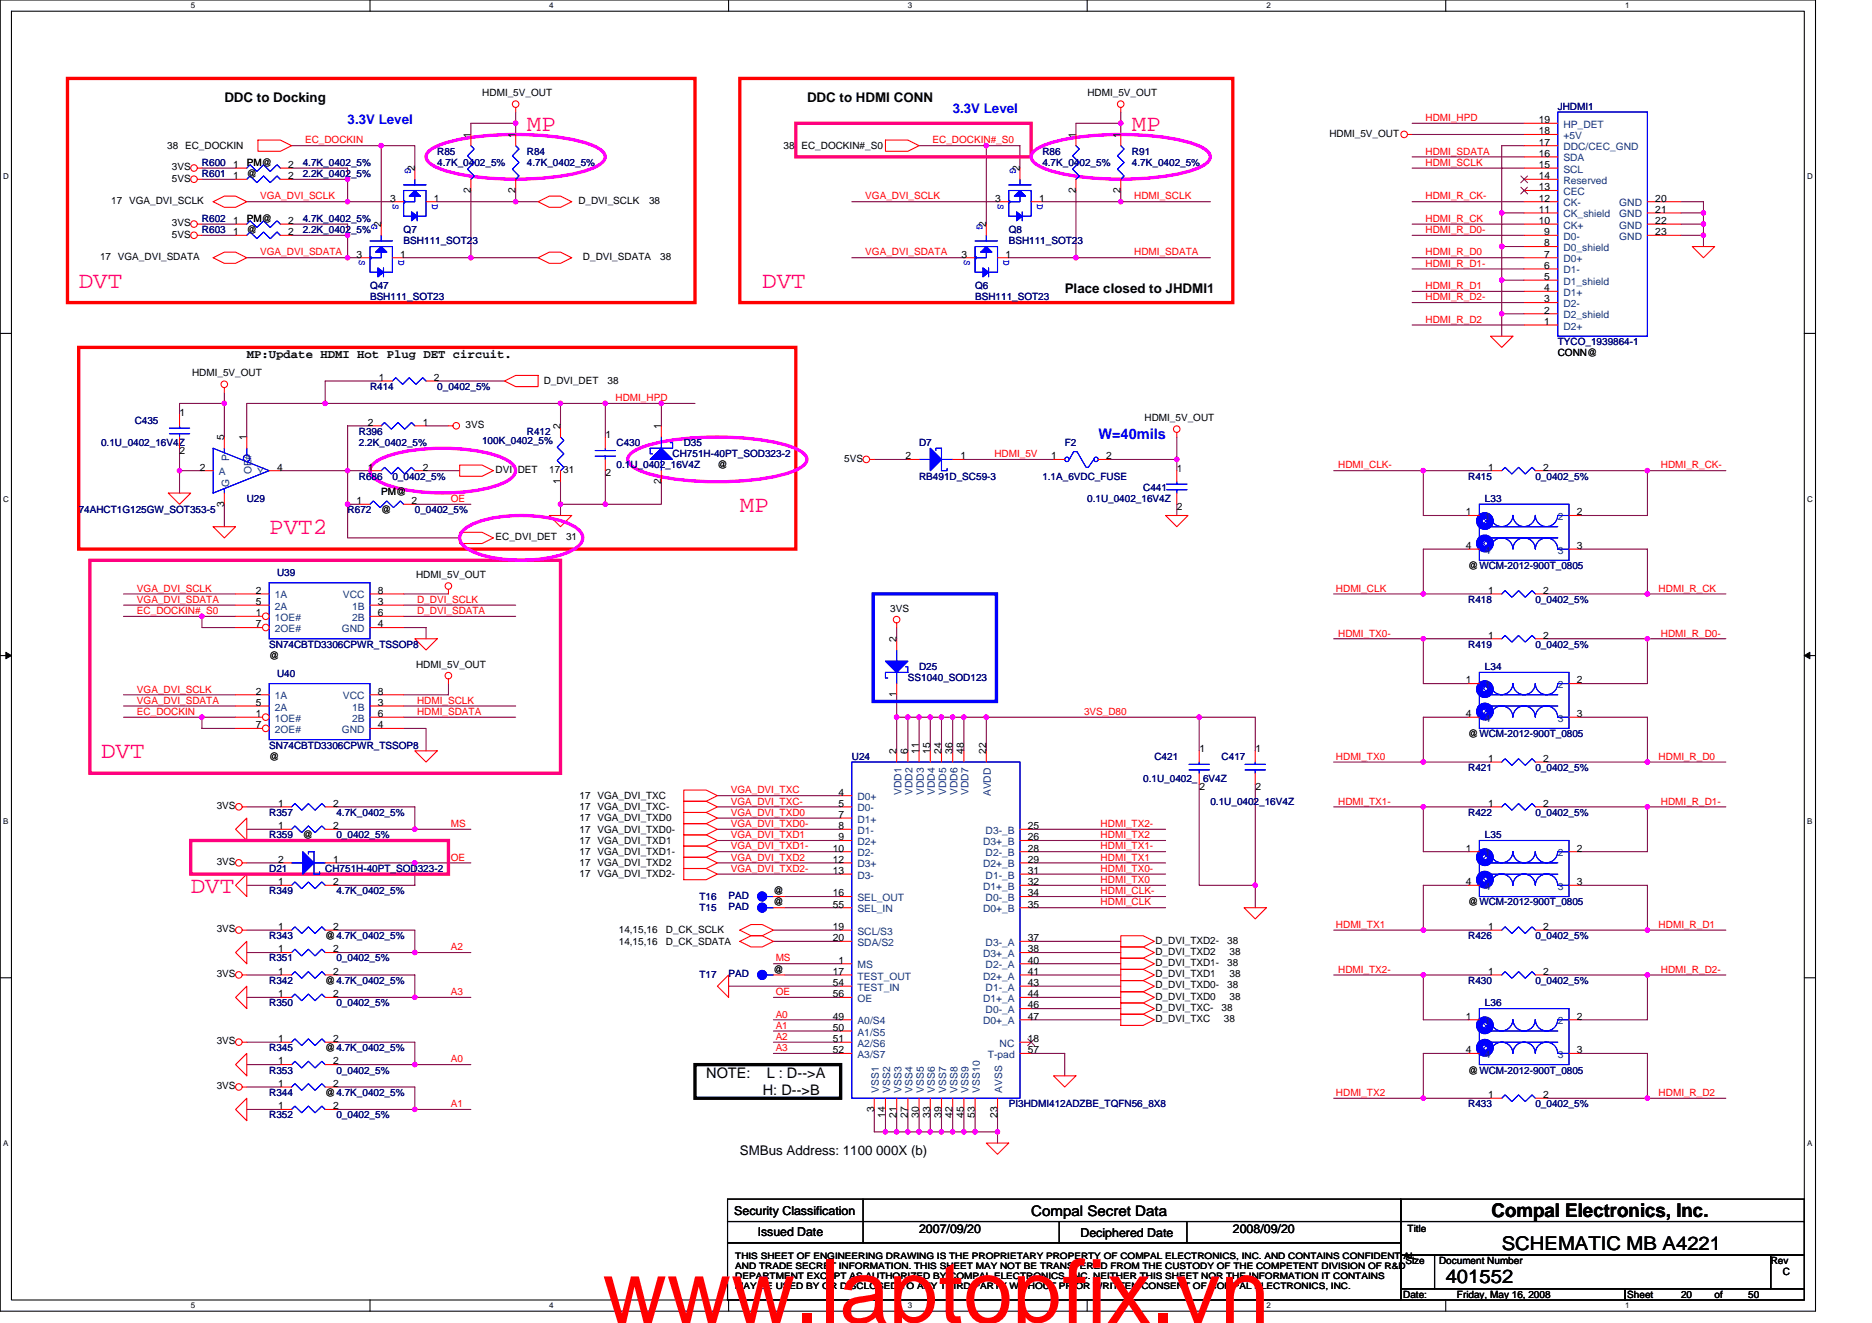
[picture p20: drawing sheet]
<svg xmlns="http://www.w3.org/2000/svg" width="297mm" height="210mm" viewBox="0 0 297 210" stroke-linecap="round" stroke-linejoin="round" font-family="sans-serif">
<defs><g id="words">
<text font-size="14.1" fill="#f00" x="95.6" y="209.9">www.laptopfix.vn</text>
<g font-size="3.7" fill="#ff0080">
<text x="83.6" y="20.7">MP</text>
<text x="179.6" y="20.7">MP</text>
<text x="12.5" y="45.6">DVT</text>
<text x="120.9" y="45.6">DVT</text>
<text x="117.4" y="81.2">MP</text>
<text x="42.7" y="84.8">PVT2</text>
<text x="16" y="120.3">DVT</text>
<text x="30.3" y="141.6">DVT</text>
</g>
<g font-size="3">
<text x="236.7" y="193">Compal Electronics, Inc.</text>
<text x="229.4" y="203.6">401552</text>
<text x="238.3" y="198.3">SCHEMATIC MB A4221</text>
</g>
<text font-size="2.3" fill="#00f" x="174.3" y="69.7">W=40mils</text>
<g font-size="2.3">
<text x="112.1" y="171">NOTE:</text>
<text x="121" y="173.7">H: D--&gt;B</text>
<text x="121.7" y="171">L : D--&gt;A</text>
<text x="163.6" y="192.8">Compal Secret Data</text>
</g>
<g font-size="2.1">
<text x="35.6" y="16.2">DDC to Docking</text>
<text x="128.1" y="16.2">DDC to HDMI CONN</text>
<text x="168.9" y="46.4">Place closed to JHDMI1</text>
<text x="117.4" y="183.3">SMBus Address: 1100 000X (b)</text>
</g>
<g font-size="2.1" fill="#00f">
<text x="151.2" y="18">3.3V Level</text>
<text x="55.2" y="19.7">3.3V Level</text>
</g>
<g font-size="1.9">
<text x="39.2" y="56.7">MP:Update HDMI Hot Plug DET circuit.</text>
<text x="116.5" y="192.7">Security Classification</text>
<text x="120.2" y="196.1">Issued Date</text>
<text x="145.8" y="195.6">2007/09/20</text>
<text x="171.4" y="196.3">Deciphered Date</text>
<text x="195.6" y="195.6">2008/09/20</text>
</g>
<g font-size="1.6">
<text x="76.5" y="15.3">HDMI_5V_OUT</text>
<text x="172.5" y="15.3">HDMI_5V_OUT</text>
<text x="26.5" y="23.6">38 EC_DOCKIN</text>
<text x="74.7" y="21.9" transform="rotate(-90 74.7 21.9)">1</text>
<text x="81.8" y="21.9" transform="rotate(-90 81.8 21.9)">1</text>
<text x="124.3" y="23.6">38</text>
<text x="127.2" y="23.6">EC_DOCKIN#_S0</text>
<text x="170.7" y="21.9" transform="rotate(-90 170.7 21.9)">1</text>
<text x="177.8" y="21.9" transform="rotate(-90 177.8 21.9)">1</text>
<text x="210.9" y="21.7">HDMI_5V_OUT</text>
<text x="244.2" y="23.1">17</text>
<text x="244.2" y="21.3">18</text>
<text x="244.2" y="19.5">19</text>
<text x="27.3" y="27">3VS</text>
<text x="27.3" y="28.8">5VS</text>
<text x="37" y="26.6">1</text>
<text x="37" y="28.4">1</text>
<text x="39.2" y="26.3">PM@</text>
<text x="39.2" y="28.1">@</text>
<text x="45.7" y="26.6">2</text>
<text x="45.7" y="28.4">2</text>
<text x="65.8" y="27.2" transform="rotate(-90 65.8 27.2)">2</text>
<text x="161.8" y="27.2" transform="rotate(-90 161.8 27.2)">2</text>
<text x="244.2" y="28.4">14</text>
<text x="244.2" y="26.6">15</text>
<text x="244.2" y="24.9">16</text>
<text x="17.7" y="32.4">17 VGA_DVI_SCLK</text>
<text x="27.3" y="35.9">3VS</text>
<text x="37" y="35.5">1</text>
<text x="39.2" y="35.2">PM@</text>
<text x="45.7" y="35.5">2</text>
<text x="61.9" y="32">3</text>
<text x="68.9" y="32">1</text>
<text x="74.7" y="30.6" transform="rotate(-90 74.7 30.6)">2</text>
<text x="81.8" y="30.6" transform="rotate(-90 81.8 30.6)">2</text>
<text x="91.8" y="32.4">D_DVI_SCLK</text>
<text x="103" y="32.4">38</text>
<text x="157.9" y="32">3</text>
<text x="164.9" y="32">1</text>
<text x="170.7" y="30.6" transform="rotate(-90 170.7 30.6)">2</text>
<text x="177.8" y="30.6" transform="rotate(-90 177.8 30.6)">2</text>
<text x="244.2" y="35.5">10</text>
<text x="244.2" y="33.8">11</text>
<text x="244.2" y="32">12</text>
<text x="244.2" y="30.2">13</text>
<text x="262.7" y="32">20</text>
<text x="262.7" y="33.8">21</text>
<text x="262.7" y="35.5">22</text>
<text x="15.9" y="41.3">17 VGA_DVI_SDATA</text>
<text x="27.3" y="37.7">5VS</text>
<text x="37" y="37.3">1</text>
<text x="39.2" y="37">@</text>
<text x="45.7" y="37.3">2</text>
<text x="56.6" y="40.9">3</text>
<text x="60.5" y="36.1" transform="rotate(-90 60.5 36.1)">2</text>
<text x="63.5" y="40.9">1</text>
<text x="92.5" y="41.3">D_DVI_SDATA</text>
<text x="104.8" y="41.3">38</text>
<text x="152.6" y="40.9">3</text>
<text x="156.5" y="36.1" transform="rotate(-90 156.5 36.1)">2</text>
<text x="159.5" y="40.9">1</text>
<text x="245" y="40.9">7</text>
<text x="245" y="39.1">8</text>
<text x="245" y="37.3">9</text>
<text x="262.7" y="37.3">23</text>
<text x="245" y="48">3</text>
<text x="245" y="46.2">4</text>
<text x="245" y="44.4">5</text>
<text x="245" y="42.7">6</text>
<text x="245" y="51.5">1</text>
<text x="245" y="49.8">2</text>
<text x="30.5" y="59.7">HDMI_5V_OUT</text>
<text x="247.2" y="56.5">CONN@</text>
<text x="28.5" y="66">1</text>
<text x="60.1" y="60.4">1</text>
<text x="68.9" y="60.4">2</text>
<text x="86.3" y="61">D_DVI_DET</text>
<text x="96.4" y="61">38</text>
<text x="35.6" y="69.9" transform="rotate(-90 35.6 69.9)">5</text>
<text x="39.1" y="69.9" transform="rotate(-90 39.1 69.9)">1</text>
<text x="58.4" y="67.5">2</text>
<text x="67.1" y="67.5">1</text>
<text x="73.9" y="67.9">3VS</text>
<text x="88.9" y="68.1" transform="rotate(-90 88.9 68.1)">2</text>
<text x="96.1" y="69.5">1</text>
<text x="104.9" y="68.1" transform="rotate(-90 104.9 68.1)">1</text>
<text x="181.6" y="66.8">HDMI_5V_OUT</text>
<text x="28.5" y="72">2</text>
<text x="31.7" y="74.7">2</text>
<text x="44" y="74.7">4</text>
<text x="58.4" y="74.7">1</text>
<text x="67.1" y="74.7">2</text>
<text x="78.6" y="75">DVI DET</text>
<text x="87.2" y="75">17 31</text>
<text x="88.9" y="76.8" transform="rotate(-90 88.9 76.8)">1</text>
<text x="96.1" y="75.6">2</text>
<text x="104.9" y="76.8" transform="rotate(-90 104.9 76.8)">2</text>
<text x="113.8" y="74.3">@</text>
<text x="134" y="73.3">5VS</text>
<text x="143.7" y="72.9">2</text>
<text x="152.4" y="72.9">1</text>
<text x="166.8" y="72.9">1</text>
<text x="175.5" y="72.9">2</text>
<text x="186.8" y="74.9">1</text>
<text x="236.2" y="74.7">1</text>
<text x="244.9" y="74.7">2</text>
<text x="35.6" y="80.4" transform="rotate(-90 35.6 80.4)">3</text>
<text x="56.6" y="80">1</text>
<text x="60.5" y="78.6">PM@</text>
<text x="60.5" y="81.4">@</text>
<text x="65.3" y="80">2</text>
<text x="186.8" y="80.9">2</text>
<text x="232.6" y="81.8">1</text>
<text x="250.2" y="81.8">2</text>
<text x="78.6" y="85.7">EC_DVI_DET</text>
<text x="89.8" y="85.7">31</text>
<text x="232.6" y="87.1">4</text>
<text x="250.2" y="87.1">3</text>
<text x="40.6" y="96">5</text>
<text x="40.6" y="94.2">2</text>
<text x="60" y="96">3</text>
<text x="60" y="94.2">8</text>
<text x="66" y="91.7">HDMI_5V_OUT</text>
<text x="233" y="90.3">@WCM-2012-900T_0805</text>
<text x="236.2" y="94.2">1</text>
<text x="244.9" y="94.2">2</text>
<text x="40.6" y="97.8">1</text>
<text x="40.6" y="99.5">7</text>
<text x="60" y="99.5">4</text>
<text x="60" y="97.8">6</text>
<text x="141.3" y="97.1">3VS</text>
<text x="142.3" y="101.9" transform="rotate(-90 142.3 101.9)">2</text>
<text x="236.2" y="101.3">1</text>
<text x="244.9" y="101.3">2</text>
<text x="42.7" y="104.5">@</text>
<text x="66" y="106">HDMI_5V_OUT</text>
<text x="40.6" y="113.8">1</text>
<text x="40.6" y="112">5</text>
<text x="40.6" y="110.2">2</text>
<text x="60" y="112">3</text>
<text x="60" y="113.8">6</text>
<text x="60" y="110.2">8</text>
<text x="142.3" y="110.6" transform="rotate(-90 142.3 110.6)">1</text>
<text x="232.6" y="108.4">1</text>
<text x="232.6" y="113.8">4</text>
<text x="250.2" y="108.4">2</text>
<text x="250.2" y="113.8">3</text>
<text x="40.6" y="115.5">7</text>
<text x="60" y="115.5">4</text>
<text x="142.3" y="119.7" transform="rotate(-90 142.3 119.7)">2</text>
<text x="144" y="119.7" transform="rotate(-90 144 119.7)">6</text>
<text x="145.8" y="119.7" transform="rotate(-90 145.8 119.7)">11</text>
<text x="147.6" y="119.7" transform="rotate(-90 147.6 119.7)">15</text>
<text x="149.4" y="119.7" transform="rotate(-90 149.4 119.7)">24</text>
<text x="151.1" y="119.7" transform="rotate(-90 151.1 119.7)">36</text>
<text x="152.9" y="119.7" transform="rotate(-90 152.9 119.7)">48</text>
<text x="156.5" y="119.7" transform="rotate(-90 156.5 119.7)">22</text>
<text x="190.3" y="119.3">1</text>
<text x="199.2" y="119.3">1</text>
<text x="233" y="117">@WCM-2012-900T_0805</text>
<text x="42.7" y="120.5">@</text>
<text x="190.3" y="125.4">2</text>
<text x="199.2" y="125.4">2</text>
<text x="236.2" y="120.9">1</text>
<text x="244.9" y="120.9">2</text>
<text x="34.4" y="128.4">3VS</text>
<text x="44.1" y="131.6">1</text>
<text x="44.1" y="128">1</text>
<text x="52.8" y="131.6">2</text>
<text x="52.8" y="128">2</text>
<text x="92" y="130.3">17 VGA_DVI_TXD0</text>
<text x="92" y="126.8">17 VGA_DVI_TXC</text>
<text x="92" y="128.5">17 VGA_DVI_TXC-</text>
<text x="133" y="126.2">4</text>
<text x="133" y="128">5</text>
<text x="133" y="129.8">7</text>
<text x="133" y="131.6">8</text>
<text x="163.1" y="131.6">25</text>
<text x="236.2" y="128">1</text>
<text x="244.9" y="128">2</text>
<text x="34.4" y="137.3">3VS</text>
<text x="44.1" y="136.9">2</text>
<text x="48" y="133">@</text>
<text x="52.8" y="136.9">1</text>
<text x="92" y="135.7">17 VGA_DVI_TXD1-</text>
<text x="92" y="133.9">17 VGA_DVI_TXD1</text>
<text x="92" y="132.1">17 VGA_DVI_TXD0-</text>
<text x="92" y="137.4">17 VGA_DVI_TXD2</text>
<text x="132.1" y="135.1">10</text>
<text x="132.1" y="136.9">12</text>
<text x="133" y="133.3">9</text>
<text x="163.1" y="133.3">26</text>
<text x="163.1" y="136.9">29</text>
<text x="163.1" y="135.1">28</text>
<text x="232.6" y="135.1">1</text>
<text x="250.2" y="135.1">2</text>
<text x="44.1" y="140.4">1</text>
<text x="52.8" y="140.4">2</text>
<text x="92" y="139.2">17 VGA_DVI_TXD2-</text>
<text x="122.7" y="141.9">@</text>
<text x="122.7" y="143.7">@</text>
<text x="132.1" y="142.2">16</text>
<text x="132.1" y="138.7">13</text>
<text x="132.1" y="144">55</text>
<text x="163.1" y="140.4">32</text>
<text x="163.1" y="144">35</text>
<text x="163.1" y="138.7">31</text>
<text x="163.1" y="142.2">34</text>
<text x="232.6" y="140.4">4</text>
<text x="233" y="143.7">@WCM-2012-900T_0805</text>
<text x="250.2" y="140.4">3</text>
<text x="34.4" y="147.9">3VS</text>
<text x="44.1" y="147.6">1</text>
<text x="51.6" y="149">@4.7K_0402_5%</text>
<text x="52.8" y="147.6">2</text>
<text x="98.2" y="149.9">14,15,16</text>
<text x="98.2" y="148.1">14,15,16</text>
<text x="105.7" y="149.9">D_CK_SDATA</text>
<text x="105.7" y="148.1">D_CK_SCLK</text>
<text x="132.1" y="147.6">19</text>
<text x="132.1" y="149.3">20</text>
<text x="163.1" y="149.3">37</text>
<text x="183.3" y="149.7">D_DVI_TXD2-</text>
<text x="194.7" y="149.7">38</text>
<text x="236.2" y="147.6">1</text>
<text x="244.9" y="147.6">2</text>
<text x="34.4" y="155">3VS</text>
<text x="44.1" y="154.7">1</text>
<text x="44.1" y="151.1">1</text>
<text x="52.8" y="154.7">2</text>
<text x="52.8" y="151.1">2</text>
<text x="122.7" y="154.3">@</text>
<text x="132.1" y="154.7">17</text>
<text x="133" y="152.9">1</text>
<text x="163.1" y="151.1">38</text>
<text x="163.1" y="154.7">41</text>
<text x="163.1" y="152.9">40</text>
<text x="183.3" y="155">D_DVI_TXD1</text>
<text x="183.3" y="153.3">D_DVI_TXD1-</text>
<text x="183.3" y="151.5">D_DVI_TXD2</text>
<text x="194.7" y="153.3">38</text>
<text x="195.1" y="155">38</text>
<text x="195.1" y="151.5">38</text>
<text x="236.2" y="154.7">1</text>
<text x="244.9" y="154.7">2</text>
<text x="44.1" y="158.2">1</text>
<text x="51.6" y="156.1">@4.7K_0402_5%</text>
<text x="52.8" y="158.2">2</text>
<text x="132.1" y="156.4">54</text>
<text x="132.1" y="158.2">56</text>
<text x="132.1" y="161.8">49</text>
<text x="163.1" y="158.2">44</text>
<text x="163.1" y="161.8">47</text>
<text x="163.1" y="156.4">43</text>
<text x="163.1" y="160">46</text>
<text x="183.3" y="156.8">D_DVI_TXD0-</text>
<text x="183.3" y="160.4">D_DVI_TXC-</text>
<text x="183.3" y="158.6">D_DVI_TXD0</text>
<text x="193.8" y="160.4">38</text>
<text x="194.7" y="156.8">38</text>
<text x="195.1" y="158.6">38</text>
<text x="232.6" y="161.8">1</text>
<text x="250.2" y="161.8">2</text>
<text x="34.4" y="165.7">3VS</text>
<text x="44.1" y="165.3">1</text>
<text x="51.6" y="166.8">@4.7K_0402_5%</text>
<text x="52.8" y="165.3">2</text>
<text x="132.1" y="163.6">50</text>
<text x="132.1" y="165.3">51</text>
<text x="132.1" y="167.1">52</text>
<text x="163.1" y="165.3">18</text>
<text x="163.1" y="167.1">57</text>
<text x="183.3" y="162.2">D_DVI_TXC</text>
<text x="194.2" y="162.2">38</text>
<text x="232.6" y="167.1">4</text>
<text x="250.2" y="167.1">3</text>
<text x="34.4" y="172.8">3VS</text>
<text x="44.1" y="172.4">1</text>
<text x="44.1" y="168.9">1</text>
<text x="51.6" y="173.9">@4.7K_0402_5%</text>
<text x="52.8" y="172.4">2</text>
<text x="52.8" y="168.9">2</text>
<text x="233" y="170.3">@WCM-2012-900T_0805</text>
<text x="44.1" y="176">1</text>
<text x="52.8" y="176">2</text>
<text x="138.7" y="176.4" transform="rotate(-90 138.7 176.4)">3</text>
<text x="140.5" y="177.3" transform="rotate(-90 140.5 177.3)">14</text>
<text x="142.3" y="177.3" transform="rotate(-90 142.3 177.3)">21</text>
<text x="144" y="177.3" transform="rotate(-90 144 177.3)">27</text>
<text x="145.8" y="177.3" transform="rotate(-90 145.8 177.3)">30</text>
<text x="147.6" y="177.3" transform="rotate(-90 147.6 177.3)">33</text>
<text x="149.4" y="177.3" transform="rotate(-90 149.4 177.3)">39</text>
<text x="151.1" y="177.3" transform="rotate(-90 151.1 177.3)">42</text>
<text x="152.9" y="177.3" transform="rotate(-90 152.9 177.3)">45</text>
<text x="154.7" y="177.3" transform="rotate(-90 154.7 177.3)">53</text>
<text x="158.3" y="177.3" transform="rotate(-90 158.3 177.3)">23</text>
<text x="236.2" y="174.2">1</text>
<text x="244.9" y="174.2">2</text>
<text x="223.3" y="195.4">Title</text>
<text x="223" y="200.6">Size</text>
<text x="228.3" y="200.6">Document Number</text>
<text x="281" y="200.6">Rev</text>
<text x="282.9" y="202.3">C</text>
<text x="222.6" y="205.9">Date:</text>
<text x="231.2" y="205.9">Friday, May 16, 2008</text>
<text x="258.2" y="205.9">Sheet</text>
<text x="266.7" y="205.9">20</text>
<text x="272.1" y="205.9">of</text>
<text x="277.4" y="205.9">50</text>
</g>
<g font-size="1.6" fill="#000080">
<text x="247.2" y="17.4">JHDMI1</text>
<text x="32" y="26.3">R600</text>
<text x="32" y="28.1">R601</text>
<text x="48" y="26.3">4.7K_0402_5%</text>
<text x="48" y="28.1">2.2K_0402_5%</text>
<text x="69.4" y="24.5">R85</text>
<text x="69.4" y="26.3">4.7K_0402_5%</text>
<text x="83.6" y="24.5">R84</text>
<text x="83.6" y="26.3">4.7K_0402_5%</text>
<text x="165.4" y="24.5">R86</text>
<text x="165.4" y="26.3">4.7K_0402_5%</text>
<text x="179.6" y="24.5">R91</text>
<text x="179.6" y="26.3">4.7K_0402_5%</text>
<text x="32" y="35.2">R602</text>
<text x="48" y="35.2">4.7K_0402_5%</text>
<text x="32" y="37">R603</text>
<text x="48" y="37">2.2K_0402_5%</text>
<text x="64" y="37">Q7</text>
<text x="64" y="38.8">BSH111_SOT23</text>
<text x="160.1" y="37">Q8</text>
<text x="160.1" y="38.8">BSH111_SOT23</text>
<text x="58.7" y="45.9">Q47</text>
<text x="58.7" y="47.6">BSH111_SOT23</text>
<text x="154.7" y="45.9">Q6</text>
<text x="154.7" y="47.6">BSH111_SOT23</text>
<text x="247.2" y="54.8">TYCO_1939864-1</text>
<text x="58.7" y="61.9">R414</text>
<text x="69.4" y="61.9">0_0402_5%</text>
<text x="16" y="70.8">0.1U_0402_16V4Z</text>
<text x="21.4" y="67.2">C435</text>
<text x="56.9" y="69">R396</text>
<text x="56.9" y="70.8">2.2K_0402_5%</text>
<text x="76.5" y="70.4">100K_0402_5%</text>
<text x="83.6" y="69">R412</text>
<text x="97.8" y="70.8">C430</text>
<text x="108.5" y="70.8">D35</text>
<text x="145.8" y="70.8">D7</text>
<text x="168.9" y="70.8">F2</text>
<text x="56.9" y="76.1">R686</text>
<text x="62.3" y="76.1">0_0402_5%</text>
<text x="97.8" y="74.3">0.1U_0402_16V4Z</text>
<text x="106.7" y="72.5">CH751H-40PT_SOD323-2</text>
<text x="145.8" y="76.1">RB491D_SC59-3</text>
<text x="165.4" y="76.1">1.1A_6VDC_FUSE</text>
<text x="181.4" y="77.9">C441</text>
<text x="233" y="76.1">R415</text>
<text x="243.6" y="76.1">0_0402_5%</text>
<text x="12.5" y="81.4">74AHCT1G125GW_SOT353-5</text>
<text x="39.2" y="79.7">U29</text>
<text x="55.2" y="81.4">R672</text>
<text x="65.8" y="81.4">0_0402_5%</text>
<text x="172.5" y="79.7">0.1U_0402_16V4Z</text>
<text x="235.6" y="79.7">L33</text>
<text x="44" y="91.4">U39</text>
<text x="233" y="95.7">R418</text>
<text x="243.6" y="95.7">0_0402_5%</text>
<text x="42.7" y="102.8">SN74CBTD3306CPWR_TSSOP8</text>
<text x="44" y="107.4">U40</text>
<text x="145.8" y="106.3">D25</text>
<text x="233" y="102.8">R419</text>
<text x="235.6" y="106.3">L34</text>
<text x="243.6" y="102.8">0_0402_5%</text>
<text x="144.1" y="108.1">SS1040_SOD123</text>
<text x="42.7" y="118.8">SN74CBTD3306CPWR_TSSOP8</text>
<text x="135.2" y="120.5">U24</text>
<text x="181.4" y="124.1">0.1U_0402_ 6V4Z</text>
<text x="183.2" y="120.5">C421</text>
<text x="193.8" y="120.5">C417</text>
<text x="233" y="122.3">R421</text>
<text x="243.6" y="122.3">0_0402_5%</text>
<text x="42.7" y="129.4">R357</text>
<text x="53.4" y="129.4">4.7K_0402_5%</text>
<text x="192.1" y="127.7">0.1U_0402_16V4Z</text>
<text x="233" y="129.4">R422</text>
<text x="243.6" y="129.4">0_0402_5%</text>
<text x="42.7" y="133">R359</text>
<text x="53.4" y="133">0_0402_5%</text>
<text x="235.6" y="133">L35</text>
<text x="42.7" y="141.9">R349</text>
<text x="42.7" y="138.3">D21</text>
<text x="51.6" y="138.3">CH751H-40PT_SOD323-2</text>
<text x="53.4" y="141.9">4.7K_0402_5%</text>
<text x="111" y="142.8">T16</text>
<text x="115.6" y="142.6">PAD</text>
<text x="42.7" y="149">R343</text>
<text x="111" y="144.5">T15</text>
<text x="115.6" y="144.4">PAD</text>
<text x="233" y="149">R426</text>
<text x="243.6" y="149">0_0402_5%</text>
<text x="42.7" y="152.5">R351</text>
<text x="53.4" y="152.5">0_0402_5%</text>
<text x="111" y="155.2">T17</text>
<text x="115.6" y="155">PAD</text>
<text x="42.7" y="156.1">R342</text>
<text x="42.7" y="159.7">R350</text>
<text x="53.4" y="159.7">0_0402_5%</text>
<text x="233" y="156.1">R430</text>
<text x="235.6" y="159.7">L36</text>
<text x="243.6" y="156.1">0_0402_5%</text>
<text x="42.7" y="166.8">R345</text>
<text x="42.7" y="173.9">R344</text>
<text x="42.7" y="170.3">R353</text>
<text x="53.4" y="170.3">0_0402_5%</text>
<text x="42.7" y="177.4">R352</text>
<text x="53.4" y="177.4">0_0402_5%</text>
<text x="160.1" y="175.7">PI3HDMI412ADZBE_TQFN56_8X8</text>
<text x="233" y="175.7">R433</text>
<text x="243.6" y="175.7">0_0402_5%</text>
</g>
<g font-size="1.6" fill="#f00">
<text x="48.4" y="22.8">EC_DOCKIN</text>
<text x="148" y="22.8">EC_DOCKIN#_S0</text>
<text x="226.2" y="19.2">HDMI_HPD</text>
<text x="226.2" y="26.3">HDMI_SCLK</text>
<text x="226.2" y="24.5">HDMI_SDATA</text>
<text x="41.3" y="31.6">VGA_DVI_SCLK</text>
<text x="137.3" y="31.6">VGA_DVI_SCLK</text>
<text x="180" y="31.6">HDMI_SCLK</text>
<text x="226.2" y="31.6">HDMI_R_CK-</text>
<text x="226.2" y="35.2">HDMI_R_CK</text>
<text x="41.3" y="40.5">VGA_DVI_SDATA</text>
<text x="137.3" y="40.5">VGA_DVI_SDATA</text>
<text x="180" y="40.5">HDMI_SDATA</text>
<text x="226.2" y="40.5">HDMI_R_D0</text>
<text x="226.2" y="37">HDMI_R_D0-</text>
<text x="226.2" y="45.9">HDMI_R_D1</text>
<text x="226.2" y="42.3">HDMI_R_D1-</text>
<text x="226.2" y="47.6">HDMI_R_D2-</text>
<text x="226.2" y="51.2">HDMI_R_D2</text>
<text x="97.7" y="63.6">HDMI_HPD</text>
<text x="157.8" y="72.5">HDMI_5V</text>
<text x="212.3" y="74.3">HDMI_CLK-</text>
<text x="263.5" y="74.3">HDMI_R_CK-</text>
<text x="71.5" y="79.7">OE</text>
<text x="21.7" y="95.7">VGA_DVI_SDATA</text>
<text x="21.7" y="93.9">VGA_DVI_SCLK</text>
<text x="66.2" y="95.7">D_DVI_SCLK</text>
<text x="212" y="93.9">HDMI_CLK</text>
<text x="263.2" y="93.9">HDMI_R_CK</text>
<text x="21.7" y="97.4">EC_DOCKIN# S0</text>
<text x="66.2" y="97.4">D_DVI_SDATA</text>
<text x="212.3" y="101">HDMI_TX0-</text>
<text x="263.5" y="101">HDMI_R_D0-</text>
<text x="21.7" y="111.7">VGA_DVI_SDATA</text>
<text x="21.7" y="109.9">VGA_DVI_SCLK</text>
<text x="21.7" y="113.4">EC_DOCKIN</text>
<text x="66.2" y="111.7">HDMI_SCLK</text>
<text x="66.2" y="113.4">HDMI_SDATA</text>
<text x="172" y="113.4">3VS_D80</text>
<text x="116" y="125.9">VGA_DVI_TXC</text>
<text x="212" y="120.5">HDMI_TX0</text>
<text x="263.2" y="120.5">HDMI_R_D0</text>
<text x="71.5" y="131.2">MS</text>
<text x="116" y="127.7">VGA_DVI_TXC-</text>
<text x="116" y="129.4">VGA_DVI_TXD0</text>
<text x="116" y="131.2">VGA_DVI_TXD0-</text>
<text x="174.6" y="131.2">HDMI_TX2-</text>
<text x="212.3" y="127.7">HDMI_TX1-</text>
<text x="263.5" y="127.7">HDMI_R_D1-</text>
<text x="71.5" y="136.5">OE</text>
<text x="116" y="133">VGA_DVI_TXD1</text>
<text x="116" y="134.8">VGA_DVI_TXD1-</text>
<text x="116" y="136.5">VGA_DVI_TXD2</text>
<text x="174.6" y="134.8">HDMI_TX1-</text>
<text x="174.6" y="136.5">HDMI_TX1</text>
<text x="174.6" y="133">HDMI_TX2</text>
<text x="116" y="138.3">VGA_DVI_TXD2-</text>
<text x="174.6" y="141.9">HDMI_CLK-</text>
<text x="174.6" y="143.7">HDMI_CLK</text>
<text x="174.6" y="140.1">HDMI_TX0</text>
<text x="174.6" y="138.3">HDMI_TX0-</text>
<text x="212" y="147.2">HDMI_TX1</text>
<text x="263.2" y="147.2">HDMI_R_D1</text>
<text x="71.5" y="150.8">A2</text>
<text x="123.1" y="152.5">MS</text>
<text x="212.3" y="154.3">HDMI_TX2-</text>
<text x="263.5" y="154.3">HDMI_R_D2-</text>
<text x="71.5" y="157.9">A3</text>
<text x="123.1" y="161.4">A0</text>
<text x="123.1" y="157.9">OE</text>
<text x="123.1" y="163.2">A1</text>
<text x="123.1" y="165">A2</text>
<text x="123.1" y="166.8">A3</text>
<text x="71.5" y="168.6">A0</text>
<text x="212" y="173.9">HDMI_TX2</text>
<text x="263.2" y="173.9">HDMI_R_D2</text>
<text x="71.5" y="175.7">A1</text>
</g>
<g font-size="1.6" fill="#004080">
<text x="248.1" y="23.8">DDC/CEC_GND</text>
<text x="248.1" y="22.1">+5V</text>
<text x="248.1" y="20.3">HP_DET</text>
<text x="248.1" y="29.2">Reserved</text>
<text x="248.1" y="27.4">SCL</text>
<text x="248.1" y="25.6">SDA</text>
<text x="248.1" y="34.5">CK_shield</text>
<text x="248.1" y="32.7">CK-</text>
<text x="248.1" y="30.9">CEC</text>
<text x="256.9" y="32.7">GND</text>
<text x="256.9" y="34.5">GND</text>
<text x="248.1" y="41.6">D0+</text>
<text x="248.1" y="39.8">D0_shield</text>
<text x="248.1" y="38.1">D0-</text>
<text x="248.1" y="36.3">CK+</text>
<text x="256.9" y="36.3">GND</text>
<text x="256.9" y="38.1">GND</text>
<text x="248.1" y="46.9">D1+</text>
<text x="248.1" y="45.2">D1_shield</text>
<text x="248.1" y="43.4">D1-</text>
<text x="248.1" y="52.3">D2+</text>
<text x="248.1" y="50.5">D2_shield</text>
<text x="248.1" y="48.7">D2-</text>
<text x="34.7" y="75.4">A</text>
<text x="36.3" y="77.3" transform="rotate(-90 36.3 77.3)">G</text>
<text x="36.3" y="73.1" transform="rotate(-90 36.3 73.1)">P</text>
<text x="39.9" y="75.3" transform="rotate(-90 39.9 75.3)">OE#</text>
<text x="40.8" y="75.4">Y</text>
<text x="235.6" y="82.5">1</text>
<text x="247.2" y="82.5">2</text>
<text x="235.6" y="87.8">4</text>
<text x="247.2" y="87.8">3</text>
<text x="43.6" y="95">1A</text>
<text x="54.4" y="95">VCC</text>
<text x="43.6" y="98.5">1OE#</text>
<text x="43.6" y="100.3">2OE#</text>
<text x="43.6" y="96.7">2A</text>
<text x="54.2" y="100.3">GND</text>
<text x="55.9" y="96.7">1B</text>
<text x="55.9" y="98.5">2B</text>
<text x="43.6" y="112.7">2A</text>
<text x="43.6" y="111">1A</text>
<text x="54.4" y="111">VCC</text>
<text x="55.9" y="112.7">1B</text>
<text x="235.6" y="109.2">1</text>
<text x="247.2" y="109.2">2</text>
<text x="43.6" y="114.5">1OE#</text>
<text x="43.6" y="116.3">2OE#</text>
<text x="54.2" y="116.3">GND</text>
<text x="55.9" y="114.5">2B</text>
<text x="235.6" y="114.5">4</text>
<text x="247.2" y="114.5">3</text>
<text x="136.1" y="127">D0+</text>
<text x="136.1" y="128.7">D0-</text>
<text x="136.1" y="130.5">D1+</text>
<text x="143" y="126.2" transform="rotate(-90 143 126.2)">VDD1</text>
<text x="144.8" y="126.2" transform="rotate(-90 144.8 126.2)">VDD2</text>
<text x="146.6" y="126.2" transform="rotate(-90 146.6 126.2)">VDD3</text>
<text x="148.4" y="126.2" transform="rotate(-90 148.4 126.2)">VDD4</text>
<text x="150.1" y="126.2" transform="rotate(-90 150.1 126.2)">VDD5</text>
<text x="151.9" y="126.2" transform="rotate(-90 151.9 126.2)">VDD6</text>
<text x="153.7" y="126.2" transform="rotate(-90 153.7 126.2)">VDD7</text>
<text x="157.2" y="126.3" transform="rotate(-90 157.2 126.3)">AVDD</text>
<text x="136.1" y="132.3">D1-</text>
<text x="136.1" y="134.1">D2+</text>
<text x="136.1" y="135.8">D2-</text>
<text x="136.1" y="137.6">D3+</text>
<text x="156" y="134.1">D3+_B</text>
<text x="156" y="137.6">D2+_B</text>
<text x="156.4" y="132.3">D3-_B</text>
<text x="156.4" y="135.8">D2-_B</text>
<text x="235.6" y="135.8">1</text>
<text x="247.2" y="135.8">2</text>
<text x="136.1" y="143">SEL_OUT</text>
<text x="136.1" y="139.4">D3-</text>
<text x="156" y="141.2">D1+_B</text>
<text x="156.4" y="139.4">D1-_B</text>
<text x="156.4" y="143">D0-_B</text>
<text x="235.6" y="141.2">4</text>
<text x="247.2" y="141.2">3</text>
<text x="136.1" y="144.7">SEL_IN</text>
<text x="136.1" y="148.3">SCL/S3</text>
<text x="156" y="144.7">D0+_B</text>
<text x="136.1" y="150.1">SDA/S2</text>
<text x="136.1" y="153.6">MS</text>
<text x="136.1" y="155.4">TEST_OUT</text>
<text x="156" y="151.8">D3+_A</text>
<text x="156" y="155.4">D2+_A</text>
<text x="156.4" y="150.1">D3-_A</text>
<text x="156.4" y="153.6">D2-_A</text>
<text x="136.1" y="157.2">TEST_IN</text>
<text x="136.1" y="159">OE</text>
<text x="156" y="159">D1+_A</text>
<text x="156.4" y="157.2">D1-_A</text>
<text x="156.4" y="160.7">D0-_A</text>
<text x="136.1" y="162.5">A0/S4</text>
<text x="136.1" y="164.3">A1/S5</text>
<text x="136.1" y="166.1">A2/S6</text>
<text x="136.1" y="167.9">A3/S7</text>
<text x="156" y="162.5">D0+_A</text>
<text x="156.8" y="167.9">T-pad</text>
<text x="158.6" y="166.1">NC</text>
<text x="235.6" y="162.5">1</text>
<text x="235.6" y="167.9">4</text>
<text x="247.2" y="162.5">2</text>
<text x="247.2" y="167.9">3</text>
<text x="139.5" y="173.4" transform="rotate(-90 139.5 173.4)">VSS1</text>
<text x="141.2" y="173.4" transform="rotate(-90 141.2 173.4)">VSS2</text>
<text x="143" y="173.4" transform="rotate(-90 143 173.4)">VSS3</text>
<text x="144.8" y="173.4" transform="rotate(-90 144.8 173.4)">VSS4</text>
<text x="146.6" y="173.4" transform="rotate(-90 146.6 173.4)">VSS5</text>
<text x="148.4" y="173.4" transform="rotate(-90 148.4 173.4)">VSS6</text>
<text x="150.1" y="173.4" transform="rotate(-90 150.1 173.4)">VSS7</text>
<text x="151.9" y="173.4" transform="rotate(-90 151.9 173.4)">VSS8</text>
<text x="153.7" y="173.4" transform="rotate(-90 153.7 173.4)">VSS9</text>
<text x="155.5" y="173.4" transform="rotate(-90 155.5 173.4)">VSS10</text>
<text x="159" y="173.4" transform="rotate(-90 159 173.4)">AVSS</text>
</g>
<g font-size="1.6" fill="#00f">
<text x="64.3" y="26.7" transform="rotate(90 64.3 26.7)">G</text>
<text x="160.3" y="26.7" transform="rotate(90 160.3 26.7)">G</text>
<text x="59" y="35.6" transform="rotate(90 59 35.6)">G</text>
<text x="62.3" y="32.4" transform="rotate(90 62.3 32.4)">S</text>
<text x="68.6" y="32.4" transform="rotate(90 68.6 32.4)">D</text>
<text x="155" y="35.6" transform="rotate(90 155 35.6)">G</text>
<text x="158.3" y="32.4" transform="rotate(90 158.3 32.4)">S</text>
<text x="164.6" y="32.4" transform="rotate(90 164.6 32.4)">D</text>
<text x="57" y="41.3" transform="rotate(90 57 41.3)">S</text>
<text x="63.2" y="41.3" transform="rotate(90 63.2 41.3)">D</text>
<text x="153" y="41.3" transform="rotate(90 153 41.3)">S</text>
<text x="159.2" y="41.3" transform="rotate(90 159.2 41.3)">D</text>
</g>
<g font-size="1.4">
<text x="116.7" y="199.7">THIS SHEET OF ENGINEERING DRAWING IS THE PROPRIETARY PROPERTY OF COMPAL ELECTRONICS, INC. AND CONTAINS CONFIDENT AL</text>
<text x="116.7" y="201.3">AND TRADE SECRET INFORMATION. THIS SHEET MAY NOT BE TRANSFERED FROM THE CUSTODY OF THE COMPETENT DIVISION OF R&amp;D</text>
<text x="116.7" y="202.9">DEPARTMENT EXCEPT AS AUTHORIZED BY COMPAL ELECTRONICS, INC. NEITHER THIS SHEET NOR THE INFORMATION IT CONTAINS</text>
<text x="116.7" y="204.6">MAY BE USED BY OR DISCLOSED TO ANY THIRD PARTY WITHOUT PRIOR WRITTEN CONSENT OF COMPAL ELECTRONICS, INC.</text>
</g>
<g font-size="1.3">
<text x="30.3" y="1.3">5</text>
<text x="87.2" y="1.3">4</text>
<text x="144.1" y="1.3">3</text>
<text x="201" y="1.3">2</text>
<text x="257.8" y="1.3">1</text>
<text x=".5" y="28.5">D</text>
<text x="286.7" y="28.5">D</text>
<text x=".5" y="79.6">C</text>
<text x="286.7" y="79.6">C</text>
<text x=".5" y="130.7">B</text>
<text x="286.7" y="130.7">B</text>
<text x=".5" y="181.8">A</text>
<text x="286.7" y="181.8">A</text>
<text x="30.3" y="207.6">5</text>
<text x="87.2" y="207.6">4</text>
<text x="144.1" y="207.6">3</text>
<text x="201" y="207.6">2</text>
<text x="257.8" y="207.6">1</text>
</g>
</g></defs>
<path d="M0 0h288.1v208h-288.1zM1.8 1.8h284.5v204.4h-284.5z" fill="none" stroke="#000" stroke-width=".17"/>
<g fill="#fff">
<path d="M30.3 .2h.7v1.4h-.7z"/>
<path d="M30.3 206.4h.7v1.5h-.7z"/>
</g>
<path d="M58.7 0v1.8M58.7 206.2v1.8" fill="none" stroke="#000" stroke-width=".17"/>
<g fill="#fff">
<path d="M87.2 .2h.7v1.4h-.7z"/>
<path d="M87.2 206.4h.7v1.5h-.7z"/>
</g>
<path d="M115.6 0v1.8M115.6 206.2v1.8" fill="none" stroke="#000" stroke-width=".17"/>
<g fill="#fff">
<path d="M144.1 .2h.7v1.4h-.7z"/>
<path d="M144.1 206.4h.7v1.5h-.7z"/>
</g>
<path d="M172.5 0v1.8M172.5 206.2v1.8" fill="none" stroke="#000" stroke-width=".17"/>
<g fill="#fff">
<path d="M201 .2h.7v1.4h-.7z"/>
<path d="M201 206.4h.7v1.5h-.7z"/>
</g>
<path d="M229.4 0v1.8M229.4 206.2v1.8" fill="none" stroke="#000" stroke-width=".17"/>
<g fill="#fff">
<path d="M257.8 .2h.7v1.4h-.7z"/>
<path d="M257.8 206.4h.7v1.5h-.7z"/>
<path d="M.5 27.3h.9v1.4h-.9z"/>
<path d="M286.7 27.3h1v1.4h-1z"/>
<path d="M.5 78.4h.9v1.5h-.9z"/>
<path d="M286.7 78.4h1v1.5h-1z"/>
</g>
<path d="M0 52.9h1.8M286.3 52.9h1.8" fill="none" stroke="#000" stroke-width=".17"/>
<g fill="#fff">
<path d="M.5 129.6h.8v1.4h-.8z"/>
<path d="M286.7 129.6h.9v1.4h-.9z"/>
</g>
<path d="M0 104h1.8M286.3 104h1.8" fill="none" stroke="#000" stroke-width=".17"/>
<path d="M.9 103.5l.9 .5-.9 .5zM286.3 104l.9-.5v1z" fill="#000" stroke="#000" stroke-width=".16"/>
<g fill="#fff">
<path d="M.5 180.7h.8v1.4h-.8z"/>
<path d="M286.7 180.7h.9v1.4h-.9z"/>
</g>
<g fill="none" stroke="#000" stroke-width=".17">
<path d="M0 155.1h1.8M286.3 155.1h1.8M115.4 190.2h106.9v3.6h-106.9zM115.4 193.8h106.9v3.4h-106.9zM115.4 197.2h106.9v9h-106.9zM136.9 190.2v7M168.1 193.8v3.4M188.3 193.8v3.4M222.3 190.2h64v3.6h-64zM222.3 193.8h64v5.3h-64zM222.3 199.1h5.3v5.4h-5.3zM227.6 199.1h53.4v5.4h-53.4z"/>
<path d="M281 199.1h5.3v5.4h-5.3zM222.3 204.5h35.5v1.7h-35.5zM257.8 204.5h28.5v1.7h-28.5z"/>
</g>
<g fill="none" stroke="#800040" stroke-width=".17">
<path d="M81.8 19.6h-7.1v1.7M81.8 17.8v3.5M177.8 19.6h-7.1v1.7M177.8 17.8v3.5M224.1 19.6h17.7M32 26.7h5.4M32 28.4h5.4M32 35.6h5.4M32 37.3h5.4M46.3 35.6h8.9v5.3M46.3 37.3h8.9M46.3 26.7h8.9v5.3"/>
<path d="M46.3 23.1h14.2M46.3 28.4h8.9M60.5 23.1h5.3v3.6M60.5 23.1v12.5M62.3 32h-23.1M69.4 32h12.4M74.7 30.2v10.7M81.8 30.2v1.8h3.6M135.2 32h23.1M145.8 23.1h16v3.6M156.5 23.1v12.5M165.4 32h26.7"/>
<path d="M170.7 30.2v10.7M177.8 30.2v1.8M224.1 26.7h17.7M224.1 32h17.7M224.1 35.6h17.7M224.1 37.3h17.7M224.1 21.3h17.7M224.1 24.9h17.7M238.3 33.8h3.5M238.3 39.1h3.5M241.8 23.1h-3.5v30.2M266.7 32h3.6v7.1"/>
<path d="M266.7 35.6h3.6M266.7 37.3h3.6M266.7 33.8h3.6M39.2 40.9h17.7M64 40.9h21.4M135.2 40.9h17.7M160.1 40.9h32M224.1 46.2h17.7M224.1 42.7h17.7M224.1 48h17.7M224.1 51.6h17.7M224.1 40.9h17.7"/>
<path d="M238.3 49.8h3.5M238.3 44.4h3.5M28.5 74.7h3.5M28.5 71.1v7.1M35.6 64h-7.1v1.8M35.6 62.2v7.1M44.5 74.7h14.2M58.7 67.6h-3.5v12.4h1.7M60.5 60.5h-8.9v3.5M67.6 67.6h3.6M67.6 74.7h5.3M69.4 60.5h10.6"/>
<path d="M88.9 64v3.6M88.9 76.5v5.3M96.1 64v5.3M96.1 74.7v5.3M96.1 64h-56.9v5.3M96.1 64h8.8v3.6M104.9 76.5v3.5h-8.8M104.9 64h5.4M138.7 72.9h5.4M152.9 72.9h14.3M176.1 72.9h10.6M186.7 69.3v5.4"/>
<path d="M211.6 74.7h24.9M225.8 74.7v7.1h7.2M245.4 74.7h28.5M261.4 74.7v7.1h-10.7M19.6 97.8h12.4v1.8h5.4M19.6 96h17.8M19.6 94.2h17.8M32 97.8h5.4M35.6 80v3.6M55.2 80v5.3h17.7M64 99.6h3.6v1.7M64 94.2h7.2"/>
<path d="M64 97.8h17.8M64 96h17.8M65.8 80h8.9M88.9 80h7.2M142.3 99.6v1.7M186.7 80v1.8M211.6 94.2h24.9M233 87.1h-7.2v7.1M245.4 94.2h28.5M250.7 87.1h10.7v7.1M19.6 113.8h17.8M19.6 112h17.8"/>
<path d="M19.6 110.2h17.8M32 113.8v1.8h5.4M64 115.6h3.6v3.5M64 113.8h17.8M64 112h17.8M71.2 108.5v1.7h-7.2M142.3 113.8h56.9v5.3M142.3 110.2v8.9M144.1 113.8v5.3M145.8 113.8v5.3M147.6 113.8v5.3M149.4 113.8v5.3"/>
<path d="M151.2 113.8v5.3M152.9 113.8v5.3M156.5 113.8v5.3M190.3 113.8v5.3M211.6 101.3h24.9M225.8 101.3v7.2h7.2M233 113.8h-7.2v7.1M245.4 101.3h28.5M250.7 113.8h10.7v7.1M261.4 101.3v7.2h-10.7M39.2 128h5.3M39.2 131.6h5.3"/>
<path d="M39.2 136.9h5.3M53.4 128h12.4v3.6M53.4 136.9h12.4v3.6h-12.4M53.4 131.6h21.3M65.8 136.9h8.9M113.8 136.9h19.6M113.8 128h19.6M113.8 131.6h19.6M113.8 135.1h19.6M113.8 133.3h19.6M113.8 138.7h19.6M113.8 129.8h19.6"/>
<path d="M113.8 126.2h19.6M163.6 131.6h21.4M163.6 135.1h21.4M163.6 136.9h21.4M163.6 133.3h21.4M163.6 138.7h21.4M190.3 124.5v16h8.9M199.2 124.5v19.5M211.6 128h24.9M211.6 120.9h24.9M225.8 128v7.1h7.2M245.4 128h28.5"/>
<path d="M245.4 120.9h28.5M261.4 128v7.1h-10.7M39.2 140.5h5.3M39.2 147.6h5.3M39.2 154.7h5.3M39.2 158.2h5.3M39.2 151.1h5.3M53.4 147.6h12.4v3.5M53.4 154.7h12.4v3.5M74.7 151.1h-21.3M74.7 158.2h-21.3M115.6 156.5h17.8"/>
<path d="M122.7 152.9h10.7M122.7 147.6h10.7M122.7 149.4h10.7M122.7 158.2h10.7M124.5 142.2h8.9M124.5 144h8.9M124.5 154.7h8.9M163.6 149.4h14.2M163.6 156.5h14.2M163.6 154.7h14.2M163.6 158.2h14.2M163.6 152.9h14.2"/>
<path d="M163.6 151.1h14.2M163.6 144h21.4M163.6 140.5h21.4M163.6 142.2h21.4M211.6 147.6h24.9M211.6 154.7h24.9M225.8 154.7v7.1h7.2M233 140.5h-7.2v7.1M245.4 147.6h28.5M245.4 154.7h28.5M250.7 140.5h10.7v7.1M261.4 154.7v7.1h-10.7"/>
<path d="M39.2 165.4h5.3M39.2 168.9h5.3M39.2 172.5h5.3M39.2 176h5.3M53.4 165.4h12.4v3.5M53.4 172.5h12.4v3.5M53.4 168.9h21.3M53.4 176h21.3M122.7 167.1h10.7M122.7 165.4h10.7M122.7 161.8h10.7M122.7 163.6h10.7"/>
<path d="M138.7 176v3.6h19.6M140.5 176v3.6M142.3 176v3.6M144.1 176v3.6M145.8 176v3.6M147.6 176v3.6M149.4 176v3.6M151.2 176v3.6M152.9 176v3.6M154.7 176v3.6M158.3 176v5.4M163.6 161.8h14.2"/>
<path d="M163.6 160h14.2M163.6 167.1h5.3v3.6M211.6 174.2h24.9M233 167.1h-7.2v7.1M245.4 174.2h28.5M250.7 167.1h10.7v7.1"/>
</g>
<g fill="#f0f" stroke="#f0f" stroke-width=".17">
<circle cx="238.3" cy="33.8" r=".35"/>
<circle cx="238.3" cy="39.1" r=".35"/>
<circle cx="238.3" cy="49.8" r=".35"/>
<circle cx="238.3" cy="44.4" r=".35"/>
<circle cx="270.3" cy="35.5" r=".35"/>
<circle cx="270.3" cy="37.3" r=".35"/>
<circle cx="270.3" cy="33.8" r=".35"/>
<circle cx="65.8" cy="131.6" r=".35"/>
<circle cx="190.3" cy="113.8" r=".35"/>
<circle cx="156.5" cy="113.8" r=".35"/>
<circle cx="142.3" cy="113.8" r=".35"/>
<circle cx="152.9" cy="113.8" r=".35"/>
<circle cx="147.6" cy="113.8" r=".35"/>
<circle cx="145.8" cy="113.8" r=".35"/>
<circle cx="149.4" cy="113.8" r=".35"/>
<circle cx="199.2" cy="140.4" r=".35"/>
<circle cx="151.2" cy="113.8" r=".35"/>
<circle cx="144" cy="113.8" r=".35"/>
<circle cx="142.3" cy="179.6" r=".35"/>
<circle cx="149.4" cy="179.6" r=".35"/>
<circle cx="158.3" cy="179.6" r=".35"/>
<circle cx="140.5" cy="179.6" r=".35"/>
<circle cx="147.6" cy="179.6" r=".35"/>
<circle cx="154.7" cy="179.6" r=".35"/>
<circle cx="145.8" cy="179.6" r=".35"/>
<circle cx="152.9" cy="179.6" r=".35"/>
<circle cx="144" cy="179.6" r=".35"/>
<circle cx="151.2" cy="179.6" r=".35"/>
<circle cx="65.8" cy="136.9" r=".35"/>
<circle cx="28.5" cy="74.7" r=".35"/>
<circle cx="51.6" cy="64" r=".35"/>
<circle cx="88.9" cy="80" r=".35"/>
<circle cx="96" cy="80" r=".35"/>
<circle cx="104.9" cy="64" r=".35"/>
<circle cx="35.6" cy="64" r=".35"/>
<circle cx="88.9" cy="64" r=".35"/>
<circle cx="55.1" cy="74.7" r=".35"/>
<circle cx="55.1" cy="40.9" r=".35"/>
<circle cx="55.1" cy="32" r=".35"/>
<circle cx="81.8" cy="19.5" r=".35"/>
<circle cx="74.7" cy="40.9" r=".35"/>
<circle cx="60.5" cy="23.1" r=".35"/>
<circle cx="81.8" cy="32" r=".35"/>
<circle cx="261.4" cy="74.7" r=".35"/>
<circle cx="225.8" cy="74.7" r=".35"/>
<circle cx="261.4" cy="101.3" r=".35"/>
<circle cx="225.8" cy="101.3" r=".35"/>
<circle cx="225.8" cy="120.9" r=".35"/>
<circle cx="261.4" cy="120.9" r=".35"/>
<circle cx="225.8" cy="94.2" r=".35"/>
<circle cx="261.4" cy="94.2" r=".35"/>
<circle cx="261.4" cy="128" r=".35"/>
<circle cx="225.8" cy="128" r=".35"/>
<circle cx="261.4" cy="154.7" r=".35"/>
<circle cx="225.8" cy="154.7" r=".35"/>
<circle cx="225.8" cy="174.2" r=".35"/>
<circle cx="261.4" cy="174.2" r=".35"/>
<circle cx="225.8" cy="147.6" r=".35"/>
<circle cx="261.4" cy="147.6" r=".35"/>
<circle cx="65.8" cy="176" r=".35"/>
<circle cx="65.8" cy="168.9" r=".35"/>
<circle cx="65.8" cy="158.2" r=".35"/>
<circle cx="65.8" cy="151.1" r=".35"/>
<circle cx="177.8" cy="19.5" r=".35"/>
<circle cx="170.7" cy="40.9" r=".35"/>
<circle cx="156.5" cy="23.1" r=".35"/>
<circle cx="177.8" cy="32" r=".35"/>
<circle cx="186.7" cy="72.9" r=".35"/>
<circle cx="55.1" cy="28.4" r=".35"/>
<circle cx="55.1" cy="37.3" r=".35"/>
<circle cx="32" cy="97.8" r=".35"/>
<circle cx="32" cy="113.8" r=".35"/>
<circle cx="55.1" cy="80" r=".35"/>
<circle cx="96" cy="64" r=".35"/>
</g>
<g fill="none" stroke="#f00" stroke-width=".17">
<path d="M81.8 17.1v.7M177.8 17.1v.7M31.3 26.7h.7M31.3 28.4h.7M31.3 35.6h.7M31.3 37.3h.7M33.8 32l1.8-.9h1.8l1.8 .9-1.8 .9h-1.8zM37.4 35.6h1.8M40.9 22.2h3.6l1.8 .9-1.8 .9h-3.6zM44.5 35.6h1.8M85.4 32l1.8-.9h1.7l1.8 .9-1.8 .9h-1.7zM140.5 22.2h3.6l1.7 .9-1.7 .9h-3.6z"/>
<path d="M170.7 21.3v1.8M170.7 28.4v1.8M223.3 21.3h.8M268.5 39.1h3.6l-1.8 1.8zM33.8 40.9l1.8-.9h1.8l1.8 .9-1.8 .9h-1.8zM85.4 40.9l1.8-.9h1.7l1.8 .9-1.8 .9h-1.7zM236.5 53.3h3.6l-1.8 1.8zM26.7 78.2h3.6l-1.8 1.8zM35.6 61.5v.7M60.5 60.5h1.8M67.6 60.5h1.8M71.2 67.6h.7"/>
<path d="M72.9 73.8h3.6l1.8 .9-1.8 .9h-3.6zM80 60.5l1.8-.9h3.6v1.7h-3.6zM138 72.9h.7M186.7 68.6v.7M33.8 83.6h3.6l-1.8 1.7zM71.2 93.5v.7M72.9 84.5h3.6l1.8 .8-1.8 .9h-3.6zM87.2 81.8h3.5l-1.8 1.8zM142.3 98.8v.8M185 81.8h3.5l-1.8 1.8zM65.8 119.1h3.6l-1.8 1.8zM65.8 101.3h3.6l-1.8 1.8z"/>
<path d="M71.2 107.7v.8M37.4 131.6l1.8-1.8v3.5zM38.4 128h.8M38.4 136.9h.8M39.2 138.7v3.5l-1.8-1.7zM108.5 128.9h3.6l1.7 .9-1.7 .9h-3.6zM108.5 125.3h3.6l1.7 .9-1.7 .9h-3.6zM108.5 127.1h3.6l1.7 .9-1.7 .9h-3.6zM108.5 134.2h3.6l1.7 .9-1.7 .9h-3.6zM108.5 132.5h3.6l1.7 .9-1.7 .8h-3.6zM108.5 130.7h3.6l1.7 .9-1.7 .9h-3.6zM108.5 136h3.6l1.7 .9-1.7 .9h-3.6z"/>
<path d="M108.5 137.8h3.6l1.7 .9-1.7 .9h-3.6zM236.5 120.9h1.8M243.6 120.9h1.8M37.4 158.2l1.8-1.7v3.5zM37.4 151.1l1.8-1.7v3.5zM38.4 147.6h.8M38.4 154.7h.8M115.6 154.7v3.5l-1.8-1.7zM117.4 149.4l1.8-.9h1.7l1.8 .9-1.8 .8h-1.7zM117.4 147.6l1.8-.9h1.7l1.8 .9-1.8 .9h-1.7zM122.7 142.2h1.8M177.8 155.6h3.6l1.8 .9-1.8 .9h-3.6z"/>
<path d="M177.8 159.1h3.6l1.8 .9-1.8 .9h-3.6zM177.8 153.8h3.6l1.8 .9-1.8 .9h-3.6zM177.8 152h3.6l1.8 .9-1.8 .9h-3.6zM177.8 157.4h3.6l1.8 .8-1.8 .9h-3.6zM177.8 148.5h3.6l1.8 .9-1.8 .8h-3.6zM177.8 150.2h3.6l1.8 .9-1.8 .9h-3.6zM197.4 144h3.6l-1.8 1.8zM37.4 176l1.8-1.8v3.6zM37.4 168.9l1.8-1.8v3.6zM38.4 165.4h.8M38.4 172.5h.8M167.2 170.7h3.5l-1.8 1.8z"/>
<path d="M177.8 160.9h3.6l1.8 .9-1.8 .9h-3.6zM156.5 181.4h3.6l-1.8 1.7z"/>
<circle cx="81.8" cy="16.5" r=".52"/>
<circle cx="177.8" cy="16.5" r=".52"/>
<circle cx="30.8" cy="26.7" r=".52"/>
<circle cx="30.8" cy="37.3" r=".52"/>
<circle cx="30.8" cy="35.5" r=".52"/>
<circle cx="30.8" cy="28.4" r=".52"/>
<circle cx="222.8" cy="21.3" r=".52"/>
<circle cx="35.6" cy="61" r=".52"/>
<circle cx="72.4" cy="67.6" r=".52"/>
<circle cx="137.5" cy="72.9" r=".52"/>
<circle cx="186.7" cy="68.1" r=".52"/>
<circle cx="71.1" cy="93" r=".52"/>
<circle cx="142.3" cy="98.3" r=".52"/>
<circle cx="71.1" cy="107.2" r=".52"/>
<circle cx="37.9" cy="136.9" r=".52"/>
<circle cx="37.9" cy="128" r=".52"/>
<circle cx="37.9" cy="147.6" r=".52"/>
<circle cx="37.9" cy="154.7" r=".52"/>
<circle cx="37.9" cy="165.3" r=".52"/>
<circle cx="37.9" cy="172.5" r=".52"/>
</g>
<path d="M138.6 94.2h19.5v17.1h-19.5z" fill="none" stroke="#00f" stroke-width=".53"/>
<path d="M110.3 168.9h23.1v5.3h-23.1z" fill="none" stroke="#000" stroke-width=".53"/>
<path d="M10.7 12.4h99.6v35.6h-99.6zM117.4 12.4h78.2v35.6h-78.2zM12.5 55.1h113.8v32h-113.8z" fill="none" stroke="#f00" stroke-width=".53"/>
<path d="M126.3 19.6h37.3v5.3h-37.3zM14.3 88.9h74.6v33.8h-74.6zM30.3 133.3h40.9v5.4h-40.9z" fill="none" stroke="#ff0080" stroke-width=".53"/>
<path d="M68 24a11.9 11.9 0 0 1 5.7-2 49.2 49.2 0 0 1 18.7 .5 6.3 6.3 0 0 1 3.5 1.9 1.36 1.36 0 0 1-.8 1.8 23.6 23.6 0 0 1-9.8 2.1 42.7 42.7 0 0 1-15.2-1.4 4.3 4.3 0 0 1-2.4-1.6l-.1-.4 .1-.5zM164 24a11.9 11.9 0 0 1 5.7-2 49.2 49.2 0 0 1 18.8 .5 6.3 6.3 0 0 1 3.4 1.9 1.36 1.36 0 0 1-.8 1.8 23.6 23.6 0 0 1-9.8 2.1 42.7 42.7 0 0 1-15.1-1.4 4.3 4.3 0 0 1-2.5-1.6l-.1-.4 .1-.5zM59.1 73.7a10.1 10.1 0 0 1 5.3-2.1 32 32 0 0 1 15 .9 4.1 4.1 0 0 1 2.3 1.7 1.53 1.53 0 0 1-.8 1.8 18.8 18.8 0 0 1-9.1 2.2 28.2 28.2 0 0 1-10.7-1.4 4.1 4.1 0 0 1-2.3-1.7l-.1-.4 .1-.5zM100 72a11.9 11.9 0 0 1 5.7-2 49.2 49.2 0 0 1 18.7 .5 6.3 6.3 0 0 1 3.5 1.9 1.36 1.36 0 0 1-.8 1.8 23.6 23.6 0 0 1-9.8 2.1 42.7 42.7 0 0 1-15.2-1.4 4.3 4.3 0 0 1-2.4-1.6l-.1-.4 .1-.5zM73.3 84.3a9.2 9.2 0 0 1 5.3-2.2 23.5 23.5 0 0 1 11.5 .9 4 4 0 0 1 2.3 1.8 1.71 1.71 0 0 1-.8 2 13.8 13.8 0 0 1-7.5 2 19.4 19.4 0 0 1-9.6-1.5 2.2 2.2 0 0 1-1.5-2.5z" fill="none" stroke="#f0f" stroke-width=".53"/>
<g fill="none" stroke="#00f" stroke-width=".17">
<path d="M39.2 35.6l.5-.6 1.1 1.1 1-1.1 1.1 1.1 1.1-1.1 .5 .6M170.7 23.1l.6 .5-1.1 1.1 1.1 1.1-1.1 1 1.1 1.1-.6 .5M62.3 60.5l.5-.6 1.1 1.1 1-1.1 1.1 1.1 1.1-1.1 .5 .6M236.5 136.9h10.7M236.5 138.7h10.7M238.3 120.9l.5-.5 1.1 1 1.1-1 1 1 1.1-1 .5 .5M240 135.1a1.77 1.77 0 0 1-1.7 1.8 1.77 1.77 0 0 1-1.8-1.8h-1.8M240.1 135.1a1.77 1.77 0 0 0 1.7 1.8 1.77 1.77 0 0 0 1.8-1.8M243.6 135.1a1.77 1.77 0 0 0 1.8 1.8 1.77 1.77 0 0 0 1.8-1.8h1.8M121.7 142.2h1M234.7 140.5h1.8M236.5 140.4a1.77 1.77 0 0 1 1.8-1.7 1.77 1.77 0 0 1 1.7 1.7"/>
<path d="M240.1 140.4a1.77 1.77 0 0 1 1.7-1.7 1.77 1.77 0 0 1 1.8 1.7M243.6 140.4a1.77 1.77 0 0 1 1.8-1.7 1.77 1.77 0 0 1 1.8 1.7M247.2 140.5h1.8"/>
</g>
<circle cx="120.9" cy="142.2" r=".71" fill="#00f" stroke="#00f" stroke-width=".17"/>
<circle cx="235.6" cy="136" r=".88" fill="#fff"/>
<circle cx="235.6" cy="136" r=".88" fill="#00f" stroke="#00f" stroke-width="1.1"/>
<circle cx="235.6" cy="139.6" r=".88" fill="#fff"/>
<circle cx="235.6" cy="139.6" r=".88" fill="#00f" stroke="#00f" stroke-width="1.1"/>
<path d="M234.7 133.3h14.3v8.9h-14.3zM236.5 136.9h10.7M236.5 138.7h10.7M240 135.1a1.77 1.77 0 0 1-1.7 1.8 1.77 1.77 0 0 1-1.8-1.8h-1.8M240.1 135.1a1.77 1.77 0 0 0 1.7 1.8 1.77 1.77 0 0 0 1.8-1.8M243.6 135.1a1.77 1.77 0 0 0 1.8 1.8 1.77 1.77 0 0 0 1.8-1.8h1.8M234.7 140.5h1.8M236.5 140.4a1.77 1.77 0 0 1 1.8-1.7 1.77 1.77 0 0 1 1.7 1.7M240.1 140.4a1.77 1.77 0 0 1 1.7-1.7 1.77 1.77 0 0 1 1.8 1.7M243.6 140.4a1.77 1.77 0 0 1 1.8-1.7 1.77 1.77 0 0 1 1.8 1.7M247.2 140.5h1.8" fill="none" stroke="#00f" stroke-width=".17"/>
<circle cx="235.6" cy="136" r=".88" fill="#fff"/>
<circle cx="235.6" cy="136" r=".88" fill="#00f" stroke="#00f" stroke-width="1.1"/>
<circle cx="235.6" cy="139.6" r=".88" fill="#fff"/>
<circle cx="235.6" cy="139.6" r=".88" fill="#00f" stroke="#00f" stroke-width="1.1"/>
<g fill="none" stroke="#00f" stroke-width=".17">
<path d="M39.2 26.7l.5-.6 1.1 1.1 1-1.1 1.1 1.1 1.1-1.1 .5 .6M74.7 23.1l.5 .5-1 1.1 1 1.1-1 1 1 1.1-.5 .5M154.7 38.2h3.6M156.5 37.3v.9M177.8 23.1l.6 .5-1.1 1.1 1.1 1.1-1.1 1 1.1 1.1-.6 .5M154.7 40.7h.2v.4h-.2v-.2v2.3h1.3M156.5 40v.9h-1.8v-1.8h3.6v4.1h-1.4M156.9 42.5v1.4M26.9 68.8h3.2M26.9 67.9h3.2M28.5 67.6v.3M28.5 68.8v.5"/>
<path d="M104.9 69.3v1.8M104.9 72.9v1.8M106.4 70.2h.3v.9h-3.5v.9h.3M234.7 81.8h1.8M236.5 81.8a1.77 1.77 0 0 0 1.8 1.7 1.77 1.77 0 0 0 1.7-1.7M236.5 83.6h10.7M236.5 85.3h10.7M238.3 94.2l.5-.5 1.1 1.1 1.1-1.1 1 1.1 1.1-1.1 .5 .5M240 87.1a1.77 1.77 0 0 0-1.7-1.8 1.77 1.77 0 0 0-1.8 1.8h-1.8M240.1 81.8a1.77 1.77 0 0 0 1.7 1.7 1.77 1.77 0 0 0 1.8-1.7M240.1 87.1a1.77 1.77 0 0 1 1.7-1.8 1.77 1.77 0 0 1 1.8 1.8M243.6 81.8a1.77 1.77 0 0 0 1.8 1.7 1.77 1.77 0 0 0 1.8-1.7"/>
<path d="M243.6 87.1a1.77 1.77 0 0 1 1.8-1.8 1.77 1.77 0 0 1 1.8 1.8h1.8M247.2 81.8h1.8M238.3 101.3l.5-.5 1.1 1.1 1.1-1.1 1 1.1 1.1-1.1 .5 .5M197.6 122.2h3.2M197.6 121.3h3.2M199.2 120.9v.4M199.2 122.2v.5M234.7 133.3h14.3v8.9h-14.3zM46.3 140.5l.5-.6 1.1 1.1 1-1.1 1.1 1.1 1.1-1.1 .5 .6M121.7 154.7h1"/>
</g>
<g fill="none" stroke="#f00" stroke-width=".17">
<path d="M37.4 26.7h1.8M44.5 26.7h1.8M74.7 21.3v1.8M74.7 28.4v1.8M156.5 35.6v1.7M177.8 21.3v1.8M177.8 28.4v1.8M152.9 40.9h1.8M158.3 40.9h1.8M28.5 65.8v1.8M28.5 69.3v1.8M104.9 67.6v1.7"/>
<path d="M104.9 74.7v1.8M236.5 94.2h1.8M243.6 94.2h1.8M199.2 119.1v1.8M236.5 101.3h1.8M243.6 101.3h1.8M199.2 122.7v1.8M233 135.1h1.7M249 135.1h1.7M44.5 140.5h1.8M51.6 140.5h1.8M122.7 154.7h1.8"/>
<path d="M233 140.5h1.7M249 140.5h1.7"/>
</g>
<g fill="#00f" stroke="#00f" stroke-width=".17">
<path d="M156.5 39.1l.9 .9h-1.8z"/>
<path d="M156 42.5l.9 .7-.9 .7z"/>
<path d="M104.9 71.1l1.8 1.8h-3.5z"/>
<circle cx="120.9" cy="154.7" r=".71"/>
</g>
<circle cx="235.6" cy="82.7" r=".88" fill="#fff"/>
<circle cx="235.6" cy="82.7" r=".88" fill="#00f" stroke="#00f" stroke-width="1.1"/>
<circle cx="235.6" cy="86.2" r=".88" fill="#fff"/>
<circle cx="235.6" cy="86.2" r=".88" fill="#00f" stroke="#00f" stroke-width="1.1"/>
<path d="M234.7 80h14.3v8.9h-14.3zM234.7 81.8h1.8M236.5 81.8a1.77 1.77 0 0 0 1.8 1.7 1.77 1.77 0 0 0 1.7-1.7M236.5 83.6h10.7M236.5 85.3h10.7M240 87.1a1.77 1.77 0 0 0-1.7-1.8 1.77 1.77 0 0 0-1.8 1.8h-1.8M240.1 81.8a1.77 1.77 0 0 0 1.7 1.7 1.77 1.77 0 0 0 1.8-1.7M240.1 87.1a1.77 1.77 0 0 1 1.7-1.8 1.77 1.77 0 0 1 1.8 1.8M243.6 81.8a1.77 1.77 0 0 0 1.8 1.7 1.77 1.77 0 0 0 1.8-1.7M243.6 87.1a1.77 1.77 0 0 1 1.8-1.8 1.77 1.77 0 0 1 1.8 1.8h1.8M247.2 81.8h1.8" fill="none" stroke="#00f" stroke-width=".17"/>
<circle cx="235.6" cy="82.7" r=".88" fill="#fff"/>
<circle cx="235.6" cy="82.7" r=".88" fill="#00f" stroke="#00f" stroke-width="1.1"/>
<circle cx="235.6" cy="86.2" r=".88" fill="#fff"/>
<circle cx="235.6" cy="86.2" r=".88" fill="#00f" stroke="#00f" stroke-width="1.1"/>
<path d="M234.7 80h14.3v8.9h-14.3zM42.7 108.5h16v8.8h-16z" fill="none" stroke="#00f" stroke-width=".17"/>
<path d="M233 81.8h1.7M233 87.1h1.7M249 81.8h1.7M249 87.1h1.7" fill="none" stroke="#f00" stroke-width=".17"/>
<circle cx="42.2" cy="113.8" r=".52" fill="#fff" stroke="#f00" stroke-width=".17"/>
<path d="M37.4 113.8h4.3M58.7 115.6h5.3" fill="none" stroke="#f00" stroke-width=".17"/>
<circle cx="42.2" cy="115.6" r=".52" fill="#fff" stroke="#f00" stroke-width=".17"/>
<g fill="none" stroke="#f00" stroke-width=".17">
<path d="M62.3 32h1.7M65.8 26.7v1.7M67.6 32h1.8M58.7 74.7h1.8M65.8 74.7h1.8M236.5 74.7h1.8M243.6 74.7h1.8M37.4 112h5.3M37.4 110.2h5.3M37.4 115.6h4.3M58.7 112h5.3M58.7 110.2h5.3"/>
<path d="M58.7 113.8h5.3M44.5 131.6h1.8M51.6 131.6h1.8M44.5 154.7h1.8M51.6 154.7h1.8"/>
</g>
<path d="M64 31.8h.2v.4h-.2v-.2v2.3h1.3M64 29.3h3.6M65.8 31.1v.9h-1.8v-1.8h3.6v4.1h-1.4M65.8 28.4v.9M66.2 33.6v1.4M60.5 74.7l.5-.6 1.1 1.1 1.1-1.1 1 1.1 1.1-1.1 .5 .6M238.3 74.7l.5-.6 1.1 1.1 1.1-1.1 1 1.1 1.1-1.1 .5 .6M42.7 92.5h16v8.8h-16zM46.3 131.6l.5-.6 1.1 1.1 1-1.1 1.1 1.1 1.1-1.1 .5 .6M46.3 154.7l.5-.5 1.1 1 1-1 1.1 1 1.1-1 .5 .5" fill="none" stroke="#00f" stroke-width=".17"/>
<g fill="#00f" stroke="#00f" stroke-width=".17">
<path d="M65.8 30.2l.9 .9h-1.8z"/>
<path d="M65.3 33.6l.9 .7-.9 .7z"/>
</g>
<circle cx="42.2" cy="97.8" r=".52" fill="#fff" stroke="#f00" stroke-width=".17"/>
<path d="M37.4 97.8h4.3M58.7 99.6h5.3" fill="none" stroke="#f00" stroke-width=".17"/>
<circle cx="42.2" cy="99.6" r=".52" fill="#fff" stroke="#f00" stroke-width=".17"/>
<g fill="none" stroke="#f00" stroke-width=".17">
<path d="M241.8 19.6h5.4M37.4 37.3h1.8M44.5 37.3h1.8M158.3 32h1.8M161.8 26.7v1.7M163.6 32h1.8M241.8 32h5.4M241.8 39.1h5.4M241.8 37.3h5.4M241.8 35.6h5.4M241.8 33.8h5.4M241.8 30.2h5.4"/>
<path d="M241.8 28.4h5.4M241.8 26.7h5.4M241.8 24.9h5.4M241.8 23.1h5.4M241.8 21.3h5.4M261.4 32h5.3M261.4 37.3h5.3M261.4 35.6h5.3M261.4 33.8h5.3M241.8 51.6h5.4M241.8 49.8h5.4M241.8 48h5.4"/>
<path d="M241.8 46.2h5.4M241.8 44.4h5.4M241.8 42.7h5.4M241.8 40.9h5.4M88.9 67.6v1.7M88.9 74.7v1.8M37.4 96h5.3M37.4 94.2h5.3M37.4 99.6h4.3M58.7 96h5.3M58.7 94.2h5.3M58.7 97.8h5.3"/>
<path d="M142.3 101.3v1.8M142.3 108.5v1.7M142.3 119.1v1.8M144.1 119.1v1.8M145.8 119.1v1.8M147.6 119.1v1.8M149.4 119.1v1.8M151.2 119.1v1.8M152.9 119.1v1.8M156.5 119.1v1.8M190.3 119.1v1.8M133.4 126.2h1.8"/>
<path d="M133.4 128h1.8M133.4 129.8h1.8M133.4 131.6h1.8M133.4 133.3h1.8M133.4 135.1h1.8M133.4 136.9h1.8M133.4 138.7h1.8M161.8 131.6h1.8M161.8 133.3h1.8M161.8 135.1h1.8M161.8 136.9h1.8M161.8 138.7h1.8"/>
<path d="M190.3 122.7v1.8M236.5 128h1.8M243.6 128h1.8M133.4 142.2h1.8M133.4 149.4h1.8M133.4 152.9h1.8M133.4 154.7h1.8M133.4 156.5h1.8M133.4 158.2h1.8M133.4 144h1.8M133.4 147.6h1.8M161.8 142.2h1.8"/>
<path d="M161.8 149.4h1.8M161.8 151.1h1.8M161.8 152.9h1.8M161.8 154.7h1.8M161.8 156.5h1.8M161.8 158.2h1.8M161.8 140.5h1.8M161.8 144h1.8M44.5 176h1.8M44.5 172.5h1.8M44.5 168.9h1.8M51.6 176h1.8"/>
<path d="M51.6 172.5h1.8M51.6 168.9h1.8M133.4 161.8h1.8M133.4 163.6h1.8M133.4 165.4h1.8M133.4 167.1h1.8M138.7 174.2v1.8M140.5 174.2v1.8M142.3 174.2v1.8M144.1 174.2v1.8M145.8 174.2v1.8M147.6 174.2v1.8"/>
<path d="M149.4 174.2v1.8M151.2 174.2v1.8M152.9 174.2v1.8M154.7 174.2v1.8M158.3 174.2v1.8M161.8 160h1.8M161.8 161.8h1.8M161.8 165.4h1.8M161.8 167.1h1.8M236.5 174.2h1.8M243.6 174.2h1.8"/>
</g>
<g fill="none" stroke="#00f" stroke-width=".17">
<path d="M247.2 17.8h14.2v35.5h-14.2zM39.2 37.3l.5-.5 1.1 1.1 1-1.1 1.1 1.1 1.1-1.1 .5 .5M160.1 31.8h.1v.4h-.1v-.2v2.3h1.2M160.1 29.3h3.5M161.8 31.1v.9h-1.7v-1.8h3.5v4.1h-1.4M161.8 28.4v.9M162.2 33.6v1.4M88.9 69.3l.6 .6-1.1 1.1 1.1 1-1.1 1.1 1.1 1-.6 .6M142.3 103.1v1.8M142.3 106.7v1.8M143.7 105.8h.4v.9h-3.6v.9h.4M234.7 113.8h1.8"/>
<path d="M236.5 113.8a1.77 1.77 0 0 1 1.8-1.8 1.77 1.77 0 0 1 1.7 1.8M236.5 110.2h10.7M236.5 112h10.7M240 108.4a1.77 1.77 0 0 1-1.7 1.8 1.77 1.77 0 0 1-1.8-1.8l-1.8 .1M240.1 108.4a1.77 1.77 0 0 0 1.7 1.8 1.77 1.77 0 0 0 1.8-1.8M240.1 113.8a1.77 1.77 0 0 1 1.7-1.8 1.77 1.77 0 0 1 1.8 1.8M243.6 108.4a1.77 1.77 0 0 0 1.8 1.8 1.77 1.77 0 0 0 1.8-1.8l1.8 .1M243.6 113.8a1.77 1.77 0 0 1 1.8-1.8 1.77 1.77 0 0 1 1.8 1.8M247.2 113.8h1.8M135.2 120.9h26.6v53.3h-26.6zM188.7 122.2h3.2M188.7 121.3h3.2"/>
<path d="M190.3 120.9v.4M190.3 122.2v.5M238.3 128l.5-.5 1.1 1 1.1-1 1 1 1.1-1 .5 .5M46.3 176l.5-.5 1.1 1.1 1-1.1 1.1 1.1 1.1-1.1 .5 .5M46.3 172.5l.5-.6 1.1 1.1 1-1.1 1.1 1.1 1.1-1.1 .5 .6M46.3 168.9l.5-.5 1.1 1 1-1 1.1 1 1.1-1 .5 .5M238.3 174.2l.5-.5 1.1 1.1 1.1-1.1 1 1.1 1.1-1.1 .5 .5"/>
</g>
<path d="M241.3 29.7l1.1 1.1M241.3 27.9l1.1 1.1M242.4 29.7l-1.1 1.1M242.4 27.9l-1.1 1.1M163.1 164.8l1.1 1.1M164.1 164.8l-1 1.1" fill="none" stroke="#804000" stroke-width=".16"/>
<g fill="#00f" stroke="#00f" stroke-width=".17">
<path d="M161.8 30.2l.9 .9h-1.8z"/>
<path d="M161.3 33.6l.9 .7-.9 .7z"/>
<path d="M140.5 104.9h3.6l-1.8 1.8z"/>
</g>
<circle cx="235.6" cy="109.3" r=".88" fill="#fff"/>
<circle cx="235.6" cy="109.3" r=".88" fill="#00f" stroke="#00f" stroke-width="1.1"/>
<circle cx="235.6" cy="112.9" r=".88" fill="#fff"/>
<circle cx="235.6" cy="112.9" r=".88" fill="#00f" stroke="#00f" stroke-width="1.1"/>
<path d="M234.7 106.7h14.3v8.9h-14.3zM234.7 113.8h1.8M236.5 113.8a1.77 1.77 0 0 1 1.8-1.8 1.77 1.77 0 0 1 1.7 1.8M236.5 110.2h10.7M236.5 112h10.7M240 108.4a1.77 1.77 0 0 1-1.7 1.8 1.77 1.77 0 0 1-1.8-1.8l-1.8 .1M240.1 108.4a1.77 1.77 0 0 0 1.7 1.8 1.77 1.77 0 0 0 1.8-1.8M240.1 113.8a1.77 1.77 0 0 1 1.7-1.8 1.77 1.77 0 0 1 1.8 1.8M243.6 108.4a1.77 1.77 0 0 0 1.8 1.8 1.77 1.77 0 0 0 1.8-1.8l1.8 .1M243.6 113.8a1.77 1.77 0 0 1 1.8-1.8 1.77 1.77 0 0 1 1.8 1.8M247.2 113.8h1.8" fill="none" stroke="#00f" stroke-width=".17"/>
<circle cx="235.6" cy="109.3" r=".88" fill="#fff"/>
<circle cx="235.6" cy="109.3" r=".88" fill="#00f" stroke="#00f" stroke-width="1.1"/>
<circle cx="235.6" cy="112.9" r=".88" fill="#fff"/>
<circle cx="235.6" cy="112.9" r=".88" fill="#00f" stroke="#00f" stroke-width="1.1"/>
<path d="M234.7 106.7h14.3v8.9h-14.3zM234.7 161.8h1.8M236.5 161.8a1.77 1.77 0 0 0 1.8 1.8 1.77 1.77 0 0 0 1.7-1.8M236.5 163.6h10.7M236.5 165.4h10.7M240 167.1a1.77 1.77 0 0 0-1.7-1.7 1.77 1.77 0 0 0-1.8 1.7h-1.8M240.1 161.8a1.77 1.77 0 0 0 1.7 1.8 1.77 1.77 0 0 0 1.8-1.8M240.1 167.1a1.77 1.77 0 0 1 1.7-1.7 1.77 1.77 0 0 1 1.8 1.7M243.6 161.8a1.77 1.77 0 0 0 1.8 1.8 1.77 1.77 0 0 0 1.8-1.8M243.6 167.1a1.77 1.77 0 0 1 1.8-1.7 1.77 1.77 0 0 1 1.8 1.7h1.8M247.2 161.8h1.8" fill="none" stroke="#00f" stroke-width=".17"/>
<path d="M233 108.5h1.7M233 113.8h1.7M249 108.5h1.7M249 113.8h1.7" fill="none" stroke="#f00" stroke-width=".17"/>
<circle cx="235.6" cy="162.7" r=".88" fill="#fff"/>
<circle cx="235.6" cy="162.7" r=".88" fill="#00f" stroke="#00f" stroke-width="1.1"/>
<circle cx="235.6" cy="166.2" r=".88" fill="#fff"/>
<circle cx="235.6" cy="166.2" r=".88" fill="#00f" stroke="#00f" stroke-width="1.1"/>
<path d="M234.7 160h14.3v8.9h-14.3zM234.7 161.8h1.8M236.5 161.8a1.77 1.77 0 0 0 1.8 1.8 1.77 1.77 0 0 0 1.7-1.8M236.5 163.6h10.7M236.5 165.4h10.7M240 167.1a1.77 1.77 0 0 0-1.7-1.7 1.77 1.77 0 0 0-1.8 1.7h-1.8M240.1 161.8a1.77 1.77 0 0 0 1.7 1.8 1.77 1.77 0 0 0 1.8-1.8M240.1 167.1a1.77 1.77 0 0 1 1.7-1.7 1.77 1.77 0 0 1 1.8 1.7M243.6 161.8a1.77 1.77 0 0 0 1.8 1.8 1.77 1.77 0 0 0 1.8-1.8M243.6 167.1a1.77 1.77 0 0 1 1.8-1.7 1.77 1.77 0 0 1 1.8 1.7h1.8M247.2 161.8h1.8" fill="none" stroke="#00f" stroke-width=".17"/>
<circle cx="235.6" cy="162.7" r=".88" fill="#fff"/>
<circle cx="235.6" cy="162.7" r=".88" fill="#00f" stroke="#00f" stroke-width="1.1"/>
<circle cx="235.6" cy="166.2" r=".88" fill="#fff"/>
<circle cx="235.6" cy="166.2" r=".88" fill="#00f" stroke="#00f" stroke-width="1.1"/>
<g fill="none" stroke="#00f" stroke-width=".17">
<path d="M39.2 28.4l.5-.5 1.1 1.1 1-1.1 1.1 1.1 1.1-1.1 .5 .5M58.7 38.2h3.6M60.5 37.3v.9M81.8 23.1l.6 .5-1.1 1.1 1.1 1.1-1.1 1 1.1 1.1-.6 .5M58.7 40.7h.2v.4h-.2v-.2v2.3h1.3M60.5 40v.9h-1.8v-1.8h3.6v4.1h-1.4M60.9 42.5v1.4M33.8 71.1l8.9 3.6-8.9 3.5zM35.6 71.1v.7M35.6 77.5v.7M39.2 71.1v1.1M60.5 67.6l.5-.6 1.1 1.1 1.1-1.1 1 1.1 1.1-1.1 .5 .6"/>
<path d="M94.4 72.4h3.3M94.4 71.5h3.3M96.1 71.1v.4M96.1 72.4v.5M145.8 72.9h1.8M148.5 71.5v-.4h.9v3.6h.9v-.4M149.4 72.9h1.8M169.7 72.9l.7-1.3h.5l1.4 2.5h.4l.9-1.2M185.1 77.7h3.2M185.1 76.8h3.2M186.7 76.5v.3M186.7 77.7v.5"/>
<path d="M58.7 80l.5-.5 1.1 1 1.1-1 1 1 1.1-1 .5 .5M46.3 128l.5-.5 1.1 1 1-1 1.1 1 1.1-1 .5 .5M46.3 136.9h1.7M48.9 135.5v-.4h.9v3.6h.9v-.4M49.8 136.9h1.8M46.3 151.1l.5-.5 1.1 1.1 1-1.1 1.1 1.1 1.1-1.1 .5 .5M46.3 158.2l.5-.5 1.1 1.1 1-1.1 1.1 1.1 1.1-1.1 .5 .5M46.3 147.6l.5-.6 1.1 1.1 1-1.1 1.1 1.1 1.1-1.1 .5 .6M121.7 144h1M238.3 147.6l.5-.6 1.1 1.1 1.1-1.1 1 1.1 1.1-1.1 .5 .6M238.3 154.7l.5-.5 1.1 1 1.1-1 1 1 1.1-1 .5 .5M46.3 165.4l.5-.6 1.1 1.1 1-1.1 1.1 1.1 1.1-1.1 .5 .6"/>
<path d="M234.7 160h14.3v8.9h-14.3z"/>
<circle cx="39.1" cy="72.7" r=".53"/>
<circle cx="169.3" cy="72.9" r=".35"/>
<circle cx="173.9" cy="72.9" r=".35"/>
</g>
<g fill="none" stroke="#f00" stroke-width=".17">
<path d="M37.4 28.4h1.8M44.5 28.4h1.8M60.5 35.6v1.7M81.8 21.3v1.8M81.8 28.4v1.8M56.9 40.9h1.8M62.3 40.9h1.7M32 74.7h1.8M35.6 69.3v1.8M35.6 78.2v1.8M39.2 69.3v1.8M42.7 74.7h1.8"/>
<path d="M58.7 67.6h1.8M65.8 67.6h1.8M96.1 69.3v1.8M96.1 72.9v1.8M144.1 72.9h1.7M151.2 72.9h1.7M167.2 72.9h1.7M174.3 72.9h1.8M186.7 74.7v1.8M186.7 78.2v1.8M56.9 80h1.8M64 80h1.8"/>
<path d="M44.5 128h1.8M44.5 136.9h1.8M51.6 128h1.8M51.6 136.9h1.8M44.5 147.6h1.8M44.5 151.1h1.8M44.5 158.2h1.8M51.6 147.6h1.8M51.6 151.1h1.8M51.6 158.2h1.8M122.7 144h1.8M236.5 147.6h1.8"/>
<path d="M236.5 154.7h1.8M243.6 147.6h1.8M243.6 154.7h1.8M44.5 165.4h1.8M51.6 165.4h1.8M233 161.8h1.7M233 167.1h1.7M249 161.8h1.7M249 167.1h1.7"/>
</g>
<g fill="#00f" stroke="#00f" stroke-width=".17">
<path d="M147.6 71.1l1.8 1.8-1.8 1.8z"/>
<path d="M60.5 39.1l.9 .9h-1.8z"/>
<path d="M60 42.5l.9 .7-.9 .7z"/>
<path d="M48 135.1l1.8 1.8-1.8 1.8z"/>
<circle cx="120.9" cy="144" r=".71"/>
</g>
<g fill="#f0f" stroke="#f0f" stroke-width=".17">
<circle cx="238.3" cy="33.8" r=".35"/>
<circle cx="238.3" cy="39.1" r=".35"/>
<circle cx="238.3" cy="49.8" r=".35"/>
<circle cx="238.3" cy="44.4" r=".35"/>
<circle cx="270.3" cy="35.5" r=".35"/>
<circle cx="270.3" cy="37.3" r=".35"/>
<circle cx="270.3" cy="33.8" r=".35"/>
<circle cx="65.8" cy="131.6" r=".35"/>
<circle cx="190.3" cy="113.8" r=".35"/>
<circle cx="156.5" cy="113.8" r=".35"/>
<circle cx="142.3" cy="113.8" r=".35"/>
<circle cx="152.9" cy="113.8" r=".35"/>
<circle cx="147.6" cy="113.8" r=".35"/>
<circle cx="145.8" cy="113.8" r=".35"/>
<circle cx="149.4" cy="113.8" r=".35"/>
<circle cx="199.2" cy="140.4" r=".35"/>
<circle cx="151.2" cy="113.8" r=".35"/>
<circle cx="144" cy="113.8" r=".35"/>
<circle cx="142.3" cy="179.6" r=".35"/>
<circle cx="149.4" cy="179.6" r=".35"/>
<circle cx="158.3" cy="179.6" r=".35"/>
<circle cx="140.5" cy="179.6" r=".35"/>
<circle cx="147.6" cy="179.6" r=".35"/>
<circle cx="154.7" cy="179.6" r=".35"/>
<circle cx="145.8" cy="179.6" r=".35"/>
<circle cx="152.9" cy="179.6" r=".35"/>
<circle cx="144" cy="179.6" r=".35"/>
<circle cx="151.2" cy="179.6" r=".35"/>
<circle cx="65.8" cy="136.9" r=".35"/>
<circle cx="28.5" cy="74.7" r=".35"/>
<circle cx="51.6" cy="64" r=".35"/>
<circle cx="88.9" cy="80" r=".35"/>
<circle cx="96" cy="80" r=".35"/>
<circle cx="104.9" cy="64" r=".35"/>
<circle cx="35.6" cy="64" r=".35"/>
<circle cx="88.9" cy="64" r=".35"/>
<circle cx="55.1" cy="74.7" r=".35"/>
<circle cx="55.1" cy="40.9" r=".35"/>
<circle cx="55.1" cy="32" r=".35"/>
<circle cx="81.8" cy="19.5" r=".35"/>
<circle cx="74.7" cy="40.9" r=".35"/>
<circle cx="60.5" cy="23.1" r=".35"/>
<circle cx="81.8" cy="32" r=".35"/>
<circle cx="261.4" cy="74.7" r=".35"/>
<circle cx="225.8" cy="74.7" r=".35"/>
<circle cx="261.4" cy="101.3" r=".35"/>
<circle cx="225.8" cy="101.3" r=".35"/>
<circle cx="225.8" cy="120.9" r=".35"/>
<circle cx="261.4" cy="120.9" r=".35"/>
<circle cx="225.8" cy="94.2" r=".35"/>
<circle cx="261.4" cy="94.2" r=".35"/>
<circle cx="261.4" cy="128" r=".35"/>
<circle cx="225.8" cy="128" r=".35"/>
<circle cx="261.4" cy="154.7" r=".35"/>
<circle cx="225.8" cy="154.7" r=".35"/>
<circle cx="225.8" cy="174.2" r=".35"/>
<circle cx="261.4" cy="174.2" r=".35"/>
<circle cx="225.8" cy="147.6" r=".35"/>
<circle cx="261.4" cy="147.6" r=".35"/>
<circle cx="65.8" cy="176" r=".35"/>
<circle cx="65.8" cy="168.9" r=".35"/>
<circle cx="65.8" cy="158.2" r=".35"/>
<circle cx="65.8" cy="151.1" r=".35"/>
<circle cx="177.8" cy="19.5" r=".35"/>
<circle cx="170.7" cy="40.9" r=".35"/>
<circle cx="156.5" cy="23.1" r=".35"/>
<circle cx="177.8" cy="32" r=".35"/>
<circle cx="186.7" cy="72.9" r=".35"/>
<circle cx="55.1" cy="28.4" r=".35"/>
<circle cx="55.1" cy="37.3" r=".35"/>
<circle cx="32" cy="97.8" r=".35"/>
<circle cx="32" cy="113.8" r=".35"/>
<circle cx="55.1" cy="80" r=".35"/>
<circle cx="96" cy="64" r=".35"/>
</g>
<use href="#words"/>
</svg>
